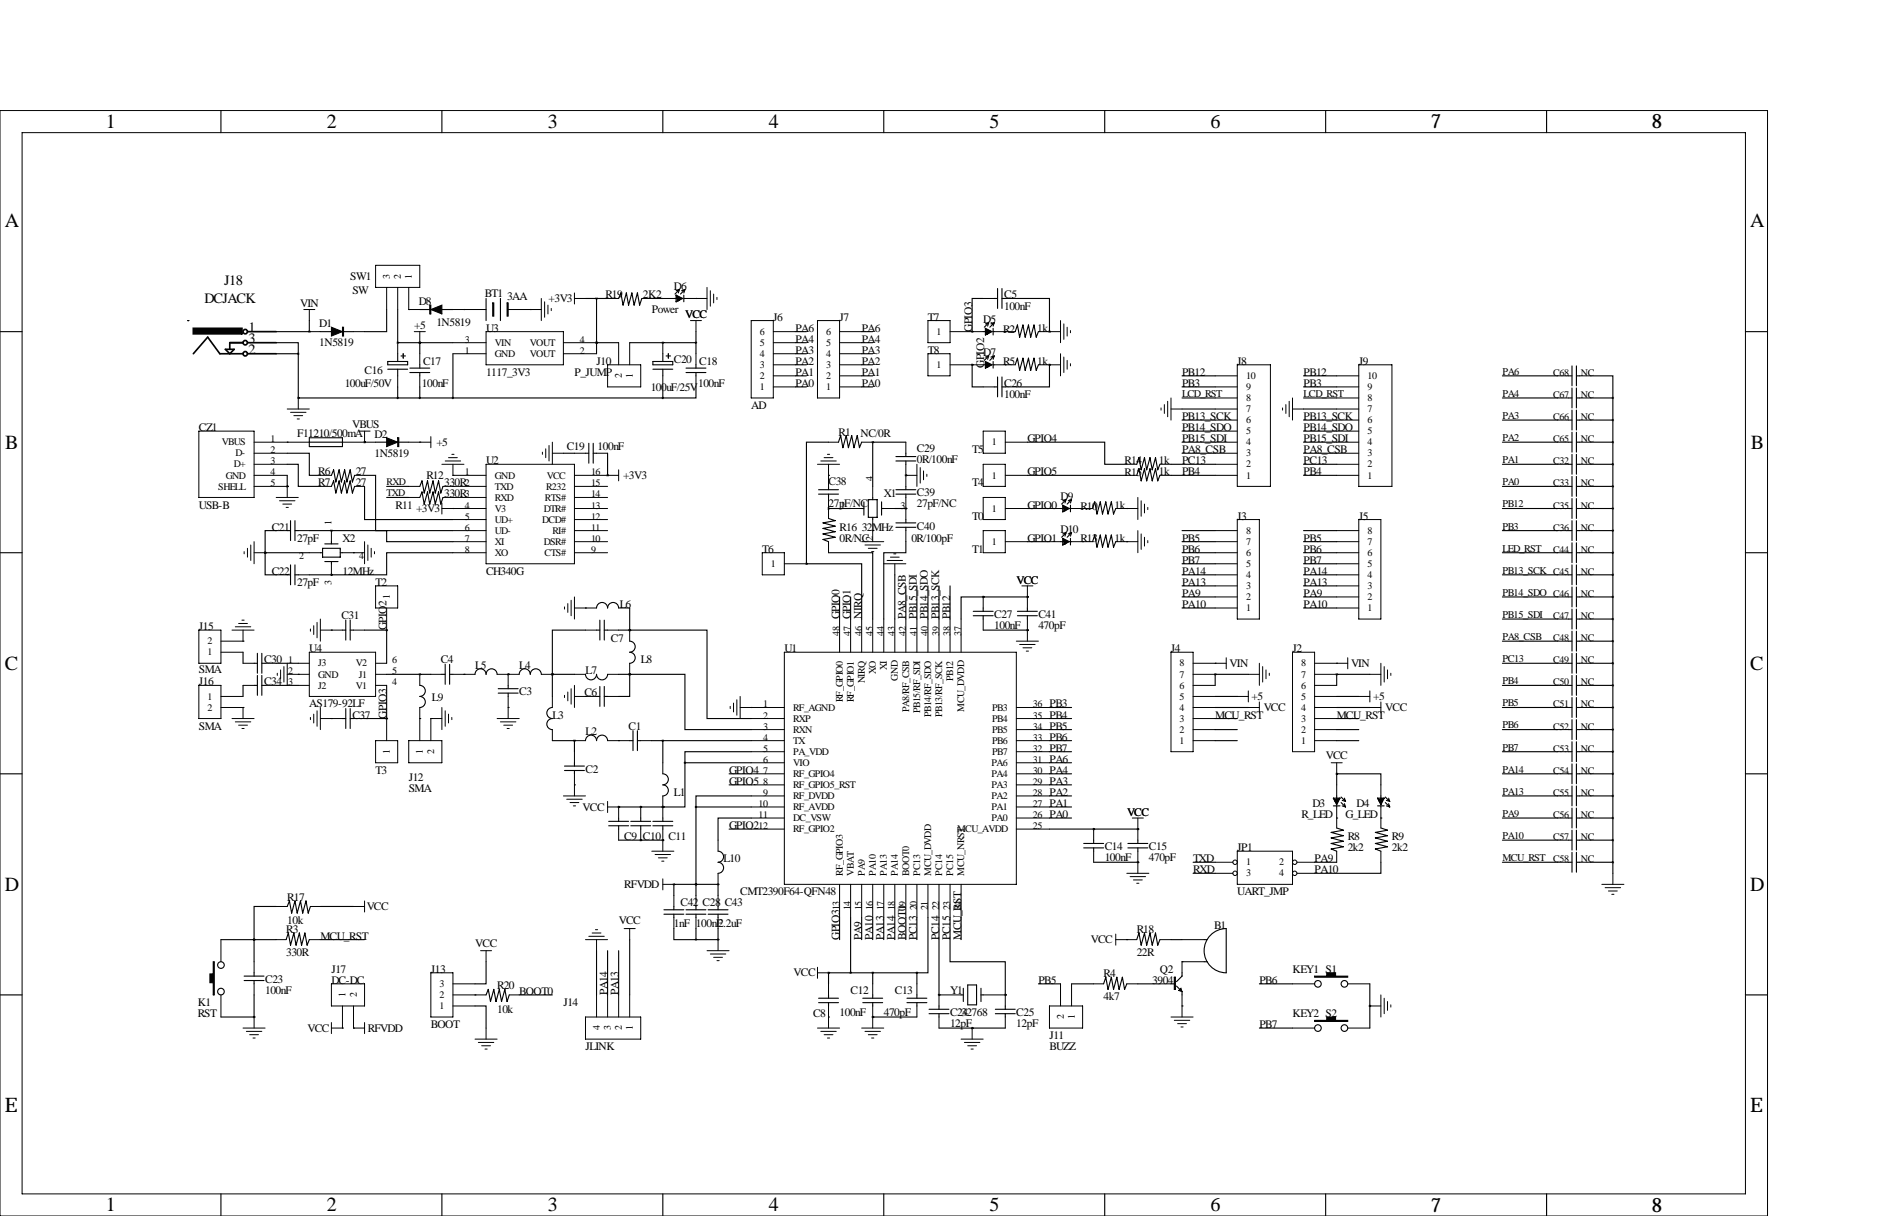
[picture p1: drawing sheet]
<svg xmlns="http://www.w3.org/2000/svg" width="432mm" height="279mm" viewBox="0 0 432 279" stroke-linecap="round" stroke-linejoin="round" font-family="sans-serif">
<defs><g id="words">
<g font-size="4.6">
<text x="24.3" y="29.4">1</text>
<text x="75.1" y="29.4">2</text>
<text x="125.9" y="29.4">3</text>
<text x="176.7" y="29.4">4</text>
<text x="227.5" y="29.4">5</text>
<text x="278.3" y="29.4">6</text>
<text x="329" y="29.5">7</text>
<text x="379.8" y="29.5">8</text>
<text x="1.1" y="52.3">A</text>
<text x="402.4" y="52.3">A</text>
<text x="1.2" y="103.1">B</text>
<text x="402.5" y="103.1">B</text>
<text x="1.1" y="153.9">C</text>
<text x="402.4" y="153.9">C</text>
<text x="1.1" y="204.7">D</text>
<text x="402.4" y="204.7">D</text>
<text x="1.1" y="255.5">E</text>
<text x="402.4" y="255.5">E</text>
<text x="24.3" y="278.3">1</text>
<text x="75.1" y="278.3">2</text>
<text x="125.9" y="278.3">3</text>
<text x="176.7" y="278.3">4</text>
<text x="227.5" y="278.3">5</text>
<text x="278.3" y="278.3">6</text>
<text x="329" y="278.4">7</text>
<text x="379.8" y="278.4">8</text>
</g>
<g font-size="3.3">
<text x="51.6" y="65.6">J18</text>
<text x="47" y="69.7">DCJACK</text>
<text x="57.1" y="76.2">1</text>
<text x="57.1" y="81.3">2</text>
<text x="57.1" y="78.7">3</text>
</g>
<g font-size="2.6">
<text x="80.5" y="64.4">SW1</text>
<text x="69" y="70.6">VIN</text>
<text x="81" y="67.5">SW</text>
<text x="96.3" y="70.1">D8</text>
<text x="111.5" y="68.3">BT1</text>
<text x="116.6" y="68.8">3AA</text>
<text x="126.1" y="69.4">+3V3</text>
<text x="139.2" y="68.6">R19</text>
<text x="147.8" y="68.6">2K2</text>
<text x="149.9" y="71.9">Power</text>
<text x="154.9" y="66.5">D6</text>
<text x="230.9" y="68.6">C5</text>
<text x="230.9" y="71.1">100nF</text>
<text x="73.4" y="75.2">D1</text>
<text x="95.2" y="75.7">+5</text>
<text x="100.3" y="74.9">1N5819</text>
<text x="111.8" y="76.2">U3</text>
<text x="157.5" y="73.2">VCC</text>
<text x="177.8" y="73.7">J6</text>
<text x="182.9" y="76.2">PA6</text>
<text x="193" y="73.7">J7</text>
<text x="198.1" y="76.2">PA6</text>
<text x="213.4" y="73.7">T7</text>
<text x="223.5" y="76.2" transform="rotate(-90 223.5 76.2)">GPIO3</text>
<text x="226.1" y="74.2">D5</text>
<text x="230.6" y="76.5">R2</text>
<text x="238.5" y="76.2">1k</text>
<text x="73.4" y="79.5">1N5819</text>
<text x="97.3" y="83.8">C17</text>
<text x="137.2" y="83.8">J10</text>
<text x="154.9" y="83.3">C20 C18</text>
<text x="182.9" y="78.7">PA4</text>
<text x="182.9" y="81.3">PA3</text>
<text x="182.9" y="83.8">PA2</text>
<text x="198.1" y="83.8">PA2</text>
<text x="198.1" y="81.3">PA3</text>
<text x="198.1" y="78.7">PA4</text>
<text x="213.4" y="81.3">T8</text>
<text x="226.1" y="81.8">D7</text>
<text x="230.6" y="83.8">R5</text>
<text x="238.5" y="83.8">1k</text>
<text x="284.5" y="83.8">J8</text>
<text x="312.4" y="83.8">J9</text>
<text x="79.2" y="88.9">100uF/50V</text>
<text x="83.8" y="85.9">C16</text>
<text x="97" y="88.9">100nF</text>
<text x="111.8" y="86.4">1117_3V3</text>
<text x="132.1" y="86.4">P_JUMP</text>
<text x="149.6" y="89.9">100uF/25V</text>
<text x="160.5" y="88.9">100nF</text>
<text x="182.9" y="86.4">PA1</text>
<text x="182.9" y="88.9">PA0</text>
<text x="198.1" y="88.9">PA0</text>
<text x="198.1" y="86.4">PA1</text>
<text x="226.3" y="84.5" transform="rotate(-90 226.3 84.5)">GPIO2</text>
<text x="230.9" y="88.9">C26</text>
<text x="271.8" y="88.9">PB3</text>
<text x="271.8" y="86.4">PB12</text>
<text x="299.7" y="88.9">PB3</text>
<text x="299.7" y="86.4">PB12</text>
<text x="172.7" y="94">AD</text>
<text x="230.9" y="91.4">100nF</text>
<text x="45.7" y="99.1">CZ1</text>
<text x="68.3" y="100.3">F11210/500mA</text>
<text x="81" y="98.3">VBUS</text>
<text x="86.1" y="100.6">D2</text>
<text x="192.8" y="100.1">R1</text>
<text x="197.9" y="100.3">NC/0R</text>
<text x="236.2" y="101.6">GPIO4</text>
<text x="271.8" y="96.5">PB13_SCK</text>
<text x="271.8" y="99.1">PB14_SDO</text>
<text x="271.8" y="101.6">PB15_SDI</text>
<text x="299.7" y="96.5">PB13_SCK</text>
<text x="299.7" y="99.1">PB14_SDO</text>
<text x="299.7" y="101.6">PB15_SDI</text>
<text x="86.1" y="104.9">1N5819</text>
<text x="100.3" y="102.4">+5</text>
<text x="111.8" y="106.7">U2</text>
<text x="130.3" y="103.4">C19</text>
<text x="137.4" y="103.4">100nF</text>
<text x="210.8" y="103.9">C29</text>
<text x="210.8" y="106.4">0R/100nF</text>
<text x="223.5" y="104.1">T5</text>
<text x="258.6" y="106.7">R14</text>
<text x="266.4" y="106.7">1k</text>
<text x="271.8" y="104.1">PA8_CSB</text>
<text x="271.8" y="106.7">PC13</text>
<text x="299.7" y="104.1">PA8_CSB</text>
<text x="299.7" y="106.7">PC13</text>
<text x="73.2" y="109.2">R6</text>
<text x="73.2" y="111.8">R7</text>
<text x="81.8" y="109.2">27</text>
<text x="81.8" y="111.8">27</text>
<text x="98" y="110">R12</text>
<text x="102.1" y="111.8">330R</text>
<text x="143.3" y="110.1">+3V3</text>
<text x="190.5" y="111.5">C38</text>
<text x="223.5" y="111.8">T4</text>
<text x="236.2" y="109.2">GPIO5</text>
<text x="258.6" y="109.5">R15</text>
<text x="266.4" y="109.2">1k</text>
<text x="271.8" y="109.2">PB4</text>
<text x="299.7" y="109.2">PB4</text>
<text x="45.7" y="116.8">USB-B</text>
<text x="90.9" y="116.8">R11</text>
<text x="95.7" y="117.7">+3V3</text>
<text x="102.1" y="114.3">330R</text>
<text x="190.5" y="116.6">27pF/NC</text>
<text x="203.2" y="114.3">X1</text>
<text x="210.8" y="114">C39</text>
<text x="210.8" y="116.6">27pF/NC</text>
<text x="223.5" y="119.4">T0</text>
<text x="236.2" y="116.8">GPIO0</text>
<text x="243.8" y="114.8">D9</text>
<text x="248.4" y="117.1">R10</text>
<text x="256.3" y="116.8">1k</text>
<text x="284.5" y="119.4">J3</text>
<text x="312.4" y="119.4">J5</text>
<text x="62.5" y="121.9">C21</text>
<text x="68.3" y="124.5">27pF</text>
<text x="78.7" y="124.5">X2</text>
<text x="193" y="121.9">R16</text>
<text x="193" y="124.5">0R/NC</text>
<text x="198.1" y="121.9">32MHz</text>
<text x="209.5" y="124.5">0R/100pF</text>
<text x="210.8" y="121.7">C40</text>
<text x="236.2" y="124.5">GPIO1</text>
<text x="243.8" y="122.4">D10</text>
<text x="248.4" y="124.5">R13</text>
<text x="256.3" y="124.5">1k</text>
<text x="271.8" y="124.5">PB5</text>
<text x="299.7" y="124.5">PB5</text>
<text x="175.3" y="127">T6</text>
<text x="223.5" y="127">T1</text>
<text x="271.8" y="127">PB6</text>
<text x="271.8" y="129.5">PB7</text>
<text x="299.7" y="127">PB6</text>
<text x="299.7" y="129.5">PB7</text>
<text x="62.5" y="132.1">C22</text>
<text x="68.3" y="134.6">27pF</text>
<text x="78.7" y="132.1">12MHz</text>
<text x="86.4" y="134.6">T2</text>
<text x="111.8" y="132.1">CH340G</text>
<text x="233.7" y="134.1">VCC</text>
<text x="271.8" y="137.2">PA9</text>
<text x="271.8" y="132.1">PA14</text>
<text x="271.8" y="134.6">PA13</text>
<text x="299.7" y="137.2">PA9</text>
<text x="299.7" y="132.1">PA14</text>
<text x="299.7" y="134.6">PA13</text>
<text x="78.5" y="142.2">C31</text>
<text x="142.5" y="139.7">L6</text>
<text x="193" y="142.2" transform="rotate(-90 193 142.2)">GPIO0</text>
<text x="195.6" y="142.2" transform="rotate(-90 195.6 142.2)">GPIO1</text>
<text x="198.1" y="142.2" transform="rotate(-90 198.1 142.2)">NIRQ</text>
<text x="208.3" y="142.2" transform="rotate(-90 208.3 142.2)">PA8_CSB</text>
<text x="210.8" y="142.2" transform="rotate(-90 210.8 142.2)">PB15_SDI</text>
<text x="213.4" y="142.2" transform="rotate(-90 213.4 142.2)">PB14_SDO</text>
<text x="215.9" y="142.2" transform="rotate(-90 215.9 142.2)">PB13_SCK</text>
<text x="218.4" y="142.2" transform="rotate(-90 218.4 142.2)">PB12</text>
<text x="228.6" y="142">C27</text>
<text x="238.8" y="142">C41</text>
<text x="271.8" y="139.7">PA10</text>
<text x="299.7" y="139.7">PA10</text>
<text x="45.7" y="144.8">J15</text>
<text x="71.1" y="149.9">U4</text>
<text x="88.9" y="144.8" transform="rotate(-90 88.9 144.8)">GPIO2</text>
<text x="140.5" y="147.6">C7</text>
<text x="180.3" y="149.9">U1</text>
<text x="228.6" y="144.5">100nF</text>
<text x="238.8" y="144.5">470pF</text>
<text x="269.2" y="149.9">J4</text>
<text x="297.2" y="149.9">J2</text>
<text x="45.7" y="154.7">SMA</text>
<text x="60.7" y="152.4">C30</text>
<text x="101.3" y="152.4">C4</text>
<text x="109.2" y="153.7">L5</text>
<text x="119.4" y="153.7">L4</text>
<text x="134.6" y="154.9">L7</text>
<text x="147.3" y="152.4">L8</text>
<text x="282.7" y="153.2">VIN</text>
<text x="310.6" y="153.2">VIN</text>
<text x="45.7" y="157.5">J16</text>
<text x="60.7" y="157.5">C34</text>
<text x="99.3" y="161">L9</text>
<text x="119.4" y="159.8">C3</text>
<text x="134.4" y="160">C6</text>
<text x="287.8" y="160.9">+5</text>
<text x="315.7" y="160.9">+5</text>
<text x="45.7" y="167.6">SMA</text>
<text x="71.1" y="162.6">AS179-92LF</text>
<text x="81" y="165.1">C37</text>
<text x="88.9" y="165.1" transform="rotate(-90 88.9 165.1)">GPIO3</text>
<text x="127" y="165.1">L3</text>
<text x="144.5" y="167.6">C1</text>
<text x="241.3" y="165.1">PB4</text>
<text x="241.3" y="167.6">PB5</text>
<text x="241.3" y="162.6">PB3</text>
<text x="279.4" y="165.1">MCU_RST</text>
<text x="290.6" y="163.4">VCC</text>
<text x="307.3" y="165.1">MCU_RST</text>
<text x="318.5" y="163.4">VCC</text>
<text x="134.6" y="168.9">L2</text>
<text x="241.3" y="170.2">PB6</text>
<text x="241.3" y="172.7">PB7</text>
<text x="86.4" y="177.8">T3</text>
<text x="94" y="179.5">J12</text>
<text x="134.6" y="177.5">C2</text>
<text x="167.6" y="177.8">GPIO4</text>
<text x="241.3" y="177.8">PA4</text>
<text x="241.3" y="175.3">PA6</text>
<text x="304.9" y="174.5">VCC</text>
<text x="94" y="182">SMA</text>
<text x="154.9" y="182.9">L1</text>
<text x="167.6" y="180.3">GPIO5</text>
<text x="241.3" y="180.3">PA3</text>
<text x="241.3" y="182.9">PA2</text>
<text x="241.3" y="185.4">PA1</text>
<text x="301.8" y="185.4">D3</text>
<text x="311.9" y="185.4">D4</text>
<text x="134" y="186.3">VCC</text>
<text x="167.6" y="190.5">GPIO2</text>
<text x="241.3" y="188">PA0</text>
<text x="259.1" y="187.5">VCC</text>
<text x="299.2" y="188">R_LED</text>
<text x="309.4" y="188">G_LED</text>
<text x="143.5" y="193">C9 C10 C11</text>
<text x="254" y="195.3">C14</text>
<text x="254" y="197.9">100nF</text>
<text x="264.2" y="195.3">C15</text>
<text x="264.2" y="197.9">470pF</text>
<text x="284.5" y="195.6">JP1</text>
<text x="309.9" y="193">R8</text>
<text x="309.9" y="195.6">2k2</text>
<text x="320" y="193">R9</text>
<text x="320" y="195.6">2k2</text>
<text x="166.4" y="198.1">L10</text>
<text x="274.3" y="198.1">TXD</text>
<text x="274.3" y="200.7">RXD</text>
<text x="302.3" y="198.1">PA9</text>
<text x="302.3" y="200.7">PA10</text>
<text x="66" y="207">R17</text>
<text x="84.3" y="209.1">VCC</text>
<text x="143.5" y="204">RFVDD</text>
<text x="156.5" y="208.3">C42 C28 C43</text>
<text x="170.2" y="205.7">CMT2390F64-QFN48</text>
<text x="284.5" y="205.7">UART_JMP</text>
<text x="65.8" y="214.4">R3</text>
<text x="66" y="212.3">10k</text>
<text x="73.7" y="215.9">MCU_RST</text>
<text x="142.3" y="212.3">VCC</text>
<text x="154.9" y="213.1">1nF</text>
<text x="160" y="213.1">100nF</text>
<text x="165.1" y="213.1">2.2uF</text>
<text x="193" y="215.9" transform="rotate(-90 193 215.9)">GPIO3</text>
<text x="198.1" y="215.9" transform="rotate(-90 198.1 215.9)">PA9</text>
<text x="200.7" y="215.9" transform="rotate(-90 200.7 215.9)">PA10</text>
<text x="203.2" y="215.9" transform="rotate(-90 203.2 215.9)">PA13</text>
<text x="205.7" y="215.9" transform="rotate(-90 205.7 215.9)">PA14</text>
<text x="208.3" y="215.9" transform="rotate(-90 208.3 215.9)">BOOT0</text>
<text x="210.8" y="215.9" transform="rotate(-90 210.8 215.9)">PC13</text>
<text x="215.9" y="215.9" transform="rotate(-90 215.9 215.9)">PC14</text>
<text x="218.4" y="215.9" transform="rotate(-90 218.4 215.9)">PC15</text>
<text x="221" y="215.9" transform="rotate(-90 221 215.9)">MCU_RST</text>
<text x="261.4" y="214.4">R18</text>
<text x="279.1" y="213.4">B1</text>
<text x="65.8" y="219.7">330R</text>
<text x="109.3" y="217.7">VCC</text>
<text x="250.8" y="216.7">VCC</text>
<text x="261.4" y="219.7">22R</text>
<text x="61" y="225.8">C23</text>
<text x="76.2" y="223.5">J17</text>
<text x="76.2" y="226.1">DC-DC</text>
<text x="99.1" y="223.5">J13</text>
<text x="114.3" y="227.3">R20</text>
<text x="182.5" y="224.4">VCC</text>
<text x="238.8" y="226.1">PB5</text>
<text x="253.7" y="224.5">R4</text>
<text x="264.9" y="226.1">3904</text>
<text x="266.7" y="223.5">Q2</text>
<text x="289.6" y="226.1">PB6</text>
<text x="297.2" y="223.5">KEY1 S1</text>
<text x="45.5" y="231.1">K1</text>
<text x="45.5" y="233.7">RST</text>
<text x="61" y="228.3">100nF</text>
<text x="114.3" y="232.7">10k</text>
<text x="119.4" y="228.6">BOOT0</text>
<text x="129.5" y="231.1">J14</text>
<text x="139.7" y="228.6" transform="rotate(-90 139.7 228.6)">PA14</text>
<text x="142.2" y="228.6" transform="rotate(-90 142.2 228.6)">PA13</text>
<text x="186.9" y="233.7">C8</text>
<text x="193" y="233.4">100nF</text>
<text x="195.6" y="228.3">C12</text>
<text x="203.2" y="233.4">470pF</text>
<text x="205.7" y="228.3">C13</text>
<text x="218.4" y="228.3">Y1</text>
<text x="218.4" y="233.4">C24</text>
<text x="221" y="233.4">32768</text>
<text x="233.7" y="233.4">C25</text>
<text x="253.7" y="229.9">4k7</text>
<text x="297.2" y="233.7">KEY2 S2</text>
<text x="70.7" y="237.1">VCC</text>
<text x="84.6" y="237.1">RFVDD</text>
<text x="99.1" y="236.2">BOOT</text>
<text x="218.4" y="236">12pF</text>
<text x="233.7" y="236">12pF</text>
<text x="241.3" y="238.8">J11</text>
<text x="289.6" y="236.2">PB7</text>
<text x="134.6" y="241.3">JLINK</text>
<text x="241.3" y="241.3">BUZZ</text>
</g>
<g font-size="2.4">
<text x="345.4" y="86.1">PA6</text>
<text x="271.8" y="91.2">LCD_RST</text>
<text x="299.7" y="91.2">LCD_RST</text>
<text x="345.4" y="91.2">PA4</text>
<text x="345.4" y="96.3">PA3</text>
<text x="345.4" y="101.3">PA2</text>
<text x="345.4" y="106.4">PA1</text>
<text x="345.4" y="111.5">PA0</text>
<text x="345.4" y="116.6">PB12</text>
<text x="345.4" y="121.7">PB3</text>
<text x="345.4" y="126.7">LED_RST</text>
<text x="345.4" y="131.8">PB13_SCK C45</text>
<text x="345.4" y="136.9">PB14_SDO C46</text>
<text x="345.4" y="142">PB15_SDI</text>
<text x="345.4" y="147.1">PA8_CSB</text>
<text x="345.4" y="152.1">PC13</text>
<text x="345.4" y="157.2">PB4</text>
<text x="345.4" y="162.3">PB5</text>
<text x="345.4" y="167.4">PB6</text>
<text x="345.4" y="172.5">PB7</text>
<text x="345.4" y="177.5">PA14</text>
<text x="345.4" y="182.6">PA13</text>
<text x="345.4" y="187.7">PA9</text>
<text x="345.4" y="192.8">PA10</text>
<text x="345.4" y="197.9">MCU_RST</text>
</g>
<g font-size="2.3">
<text x="89.6" y="64" transform="rotate(-90 89.6 64)">3</text>
<text x="92.2" y="64" transform="rotate(-90 92.2 64)">2</text>
<text x="94.7" y="64" transform="rotate(-90 94.7 64)">1</text>
<text x="174.7" y="76.9">6</text>
<text x="190" y="76.9">6</text>
<text x="215.4" y="76.9">1</text>
<text x="106.9" y="81.3">1</text>
<text x="106.9" y="78.7">3</text>
<text x="113.8" y="82">GND</text>
<text x="113.8" y="79.5">VIN</text>
<text x="121.8" y="82">VOUT</text>
<text x="121.8" y="79.5">VOUT</text>
<text x="133.3" y="81.3">2</text>
<text x="133.3" y="78.7">4</text>
<text x="174.7" y="82">4</text>
<text x="174.7" y="79.5">5</text>
<text x="190" y="82">4</text>
<text x="190" y="79.5">5</text>
<text x="143" y="86.9" transform="rotate(-90 143 86.9)">2</text>
<text x="145.5" y="86.9" transform="rotate(-90 145.5 86.9)">1</text>
<text x="174.7" y="89.6">1</text>
<text x="174.7" y="87.1">2</text>
<text x="174.7" y="84.6">3</text>
<text x="190" y="89.6">1</text>
<text x="190" y="87.1">2</text>
<text x="190" y="84.6">3</text>
<text x="215.4" y="84.6">1</text>
<text x="286.5" y="89.6">9</text>
<text x="286.5" y="87.1">10</text>
<text x="314.5" y="89.6">9</text>
<text x="314.5" y="87.1">10</text>
<text x="357.1" y="86.4">C68</text>
<text x="363.5" y="86.4">NC</text>
<text x="286.5" y="94.7">7</text>
<text x="286.5" y="92.2">8</text>
<text x="314.5" y="94.7">7</text>
<text x="314.5" y="92.2">8</text>
<text x="357.1" y="91.4">C67</text>
<text x="363.5" y="91.4">NC</text>
<text x="62.2" y="101.6">1</text>
<text x="286.5" y="99.8">5</text>
<text x="286.5" y="97.3">6</text>
<text x="314.5" y="99.8">5</text>
<text x="314.5" y="97.3">6</text>
<text x="357.1" y="101.6">C65</text>
<text x="357.1" y="96.5">C66</text>
<text x="363.5" y="101.6">NC</text>
<text x="363.5" y="96.5">NC</text>
<text x="51" y="102.3">VBUS</text>
<text x="53.8" y="107.4">D+</text>
<text x="54.1" y="104.9">D-</text>
<text x="62.2" y="104.1">2</text>
<text x="62.2" y="106.7">3</text>
<text x="228.1" y="102.3">1</text>
<text x="286.5" y="107.4">2</text>
<text x="286.5" y="104.9">3</text>
<text x="286.5" y="102.3">4</text>
<text x="314.5" y="107.4">2</text>
<text x="314.5" y="104.9">3</text>
<text x="314.5" y="102.3">4</text>
<text x="357.1" y="106.7">C32</text>
<text x="363.5" y="106.7">NC</text>
<text x="50.2" y="112.5">SHELL</text>
<text x="51.9" y="110">GND</text>
<text x="62.2" y="109.2">4</text>
<text x="62.2" y="111.8">5</text>
<text x="88.9" y="111.5">RXD</text>
<text x="106.9" y="109.2">1</text>
<text x="106.9" y="111.8">2</text>
<text x="113.8" y="110">GND</text>
<text x="113.8" y="112.5">TXD</text>
<text x="125.6" y="112.5">R232</text>
<text x="125.7" y="110">VCC</text>
<text x="135.9" y="111.8">15</text>
<text x="135.9" y="109.2">16</text>
<text x="200.7" y="110.5" transform="rotate(-90 200.7 110.5)">4</text>
<text x="228.1" y="110">1</text>
<text x="286.5" y="110">1</text>
<text x="314.5" y="110">1</text>
<text x="357.1" y="111.8">C33</text>
<text x="363.5" y="111.8">NC</text>
<text x="88.9" y="114">TXD</text>
<text x="106.9" y="114.3">3</text>
<text x="106.9" y="116.8">4</text>
<text x="106.9" y="119.4">5</text>
<text x="113.8" y="115">RXD</text>
<text x="113.8" y="117.6">V3</text>
<text x="125" y="117.6">DTR#</text>
<text x="125.3" y="115">RTS#</text>
<text x="135.9" y="119.4">12</text>
<text x="135.9" y="116.8">13</text>
<text x="135.9" y="114.3">14</text>
<text x="193.3" y="116.8">1</text>
<text x="207" y="116.8">3</text>
<text x="228.1" y="117.6">1</text>
<text x="357.1" y="116.8">C35</text>
<text x="363.5" y="116.8">NC</text>
<text x="76.2" y="120.7" transform="rotate(-90 76.2 120.7)">1</text>
<text x="106.9" y="121.9">6</text>
<text x="106.9" y="124.5">7</text>
<text x="113.8" y="120.1">UD+</text>
<text x="113.8" y="122.7">UD-</text>
<text x="113.8" y="125.2">XI</text>
<text x="124.6" y="120.1">DCD#</text>
<text x="125" y="125.2">DSR#</text>
<text x="127" y="122.7">RI#</text>
<text x="135.9" y="124.5">10</text>
<text x="135.9" y="121.9">11</text>
<text x="200.7" y="124.2" transform="rotate(-90 200.7 124.2)">2</text>
<text x="228.1" y="125.2">1</text>
<text x="286.5" y="125.2">7</text>
<text x="286.5" y="122.7">8</text>
<text x="314.5" y="125.2">7</text>
<text x="314.5" y="122.7">8</text>
<text x="357.1" y="121.9">C36</text>
<text x="363.5" y="121.9">NC</text>
<text x="68.8" y="128.5">2</text>
<text x="82.5" y="128.5">4</text>
<text x="106.9" y="127">8</text>
<text x="113.8" y="127.7">XO</text>
<text x="125.2" y="127.7">CTS#</text>
<text x="135.9" y="127">9</text>
<text x="177.3" y="130.3">1</text>
<text x="286.5" y="130.3">5</text>
<text x="286.5" y="127.7">6</text>
<text x="314.5" y="130.3">5</text>
<text x="314.5" y="127.7">6</text>
<text x="357.1" y="127">C44</text>
<text x="363.5" y="127">NC</text>
<text x="76.2" y="134.4" transform="rotate(-90 76.2 134.4)">3</text>
<text x="89.6" y="137.7" transform="rotate(-90 89.6 137.7)">1</text>
<text x="286.5" y="137.9">2</text>
<text x="286.5" y="135.4">3</text>
<text x="286.5" y="132.8">4</text>
<text x="314.5" y="137.9">2</text>
<text x="314.5" y="135.4">3</text>
<text x="314.5" y="132.8">4</text>
<text x="363.5" y="132.1">NC</text>
<text x="363.5" y="137.2">NC</text>
<text x="286.5" y="140.4">1</text>
<text x="314.5" y="140.4">1</text>
<text x="357.1" y="142.2">C47</text>
<text x="363.5" y="142.2">NC</text>
<text x="47.7" y="148.1">2</text>
<text x="193" y="146" transform="rotate(-90 193 146)">48</text>
<text x="195.6" y="146" transform="rotate(-90 195.6 146)">47</text>
<text x="198.1" y="146" transform="rotate(-90 198.1 146)">46</text>
<text x="200.7" y="146" transform="rotate(-90 200.7 146)">45</text>
<text x="203.2" y="146" transform="rotate(-90 203.2 146)">44</text>
<text x="205.7" y="146" transform="rotate(-90 205.7 146)">43</text>
<text x="208.3" y="146" transform="rotate(-90 208.3 146)">42</text>
<text x="210.8" y="146" transform="rotate(-90 210.8 146)">41</text>
<text x="213.4" y="146" transform="rotate(-90 213.4 146)">40</text>
<text x="215.9" y="146" transform="rotate(-90 215.9 146)">39</text>
<text x="218.4" y="146" transform="rotate(-90 218.4 146)">38</text>
<text x="221" y="146" transform="rotate(-90 221 146)">37</text>
<text x="357.1" y="147.3">C48</text>
<text x="363.5" y="147.3">NC</text>
<text x="47.7" y="150.6">1</text>
<text x="66.3" y="152.4">1</text>
<text x="66.3" y="154.9">2</text>
<text x="73.2" y="153.1">J3</text>
<text x="73.2" y="155.7">GND</text>
<text x="81.8" y="153.1">V2</text>
<text x="82.5" y="155.7">J1</text>
<text x="90.2" y="154.9">5</text>
<text x="90.2" y="152.4">6</text>
<text x="201.4" y="154.9" transform="rotate(-90 201.4 154.9)">XO</text>
<text x="203.9" y="154" transform="rotate(-90 203.9 154)">XI</text>
<text x="271.2" y="155.7">7</text>
<text x="271.2" y="153.1">8</text>
<text x="299.2" y="155.7">7</text>
<text x="299.2" y="153.1">8</text>
<text x="357.1" y="152.4">C49</text>
<text x="363.5" y="152.4">NC</text>
<text x="47.7" y="160.8">1</text>
<text x="66.3" y="157.5">3</text>
<text x="73.2" y="158.2">J2</text>
<text x="81.8" y="158.2">V1</text>
<text x="90.2" y="157.5">4</text>
<text x="193.8" y="161.4" transform="rotate(-90 193.8 161.4)">RF_GPIO0</text>
<text x="196.3" y="161.4" transform="rotate(-90 196.3 161.4)">RF_GPIO1</text>
<text x="198.9" y="157" transform="rotate(-90 198.9 157)">NIRQ</text>
<text x="206.5" y="156.4" transform="rotate(-90 206.5 156.4)">GND</text>
<text x="219.2" y="156.5" transform="rotate(-90 219.2 156.5)">PB12</text>
<text x="271.2" y="160.8">5</text>
<text x="271.2" y="158.2">6</text>
<text x="299.2" y="160.8">5</text>
<text x="299.2" y="158.2">6</text>
<text x="357.1" y="157.5">C50</text>
<text x="363.5" y="157.5">NC</text>
<text x="47.7" y="163.3">2</text>
<text x="175.5" y="162.6">1</text>
<text x="175.5" y="165.1">2</text>
<text x="175.5" y="167.6">3</text>
<text x="182.4" y="163.3">RF_AGND</text>
<text x="182.4" y="165.8">RXP</text>
<text x="209" y="163.6" transform="rotate(-90 209 163.6)">PA8/RF_CSB</text>
<text x="211.6" y="163.9" transform="rotate(-90 211.6 163.9)">PB15/RF_SDI</text>
<text x="214.1" y="164.8" transform="rotate(-90 214.1 164.8)">PB14/RF_SDO</text>
<text x="216.6" y="164.8" transform="rotate(-90 216.6 164.8)">PB13/RF_SCK</text>
<text x="221.7" y="163.5" transform="rotate(-90 221.7 163.5)">MCU_DVDD</text>
<text x="228.1" y="165.8">PB4</text>
<text x="228.1" y="163.3">PB3</text>
<text x="237.5" y="167.6">34</text>
<text x="237.5" y="165.1">35</text>
<text x="237.5" y="162.6">36</text>
<text x="271.2" y="165.8">3</text>
<text x="271.2" y="163.3">4</text>
<text x="299.2" y="165.8">3</text>
<text x="299.2" y="163.3">4</text>
<text x="357.1" y="162.6">C51</text>
<text x="357.1" y="167.6">C52</text>
<text x="363.5" y="162.6">NC</text>
<text x="363.5" y="167.6">NC</text>
<text x="89.6" y="173.3" transform="rotate(-90 89.6 173.3)">1</text>
<text x="97.3" y="173.3" transform="rotate(-90 97.3 173.3)">1</text>
<text x="99.8" y="173.3" transform="rotate(-90 99.8 173.3)">2</text>
<text x="175.5" y="170.2">4</text>
<text x="175.5" y="172.7">5</text>
<text x="182.4" y="168.4">RXN</text>
<text x="182.4" y="170.9">TX</text>
<text x="182.4" y="173.5">PA_VDD</text>
<text x="228.1" y="173.5">PB7</text>
<text x="228.1" y="170.9">PB6</text>
<text x="228.1" y="168.4">PB5</text>
<text x="237.5" y="172.7">32</text>
<text x="237.5" y="170.2">33</text>
<text x="271.2" y="170.9">1</text>
<text x="271.2" y="168.4">2</text>
<text x="299.2" y="170.9">1</text>
<text x="299.2" y="168.4">2</text>
<text x="357.1" y="172.7">C53</text>
<text x="363.5" y="172.7">NC</text>
<text x="175.5" y="177.8">7</text>
<text x="175.5" y="175.3">6</text>
<text x="182.4" y="178.5">RF_GPIO4</text>
<text x="182.4" y="176">VIO</text>
<text x="228" y="178.5">PA4</text>
<text x="228" y="176">PA6</text>
<text x="237.5" y="177.8">30</text>
<text x="237.5" y="175.3">31</text>
<text x="357.1" y="177.8">C54</text>
<text x="363.5" y="177.8">NC</text>
<text x="174.4" y="185.4">10</text>
<text x="175.5" y="180.3">8</text>
<text x="175.5" y="182.9">9</text>
<text x="182.4" y="181.1">RF_GPIO5_RST</text>
<text x="182.4" y="183.6">RF_DVDD</text>
<text x="228" y="183.6">PA2</text>
<text x="228" y="181.1">PA3</text>
<text x="237.5" y="185.4">27</text>
<text x="237.5" y="182.9">28</text>
<text x="237.5" y="180.3">29</text>
<text x="357.1" y="182.9">C55</text>
<text x="363.5" y="182.9">NC</text>
<text x="174.4" y="188">11</text>
<text x="174.4" y="190.5">12</text>
<text x="182.4" y="186.2">RF_AVDD</text>
<text x="182.4" y="188.7">DC_VSW</text>
<text x="182.4" y="191.2">RF_GPIO2</text>
<text x="220.1" y="191.2">MCU_AVDD</text>
<text x="228" y="188.7">PA0</text>
<text x="228" y="186.2">PA1</text>
<text x="237.5" y="190.5">25</text>
<text x="237.5" y="188">26</text>
<text x="357.1" y="188">C56</text>
<text x="363.5" y="188">NC</text>
<text x="357.1" y="193">C57</text>
<text x="363.5" y="193">NC</text>
<text x="193.8" y="201.2" transform="rotate(-90 193.8 201.2)">RF_GPIO3</text>
<text x="196.3" y="201.2" transform="rotate(-90 196.3 201.2)">VBAT</text>
<text x="198.9" y="201.2" transform="rotate(-90 198.9 201.2)">PA9</text>
<text x="201.4" y="201.2" transform="rotate(-90 201.4 201.2)">PA10</text>
<text x="203.9" y="201.2" transform="rotate(-90 203.9 201.2)">PA13</text>
<text x="206.5" y="201.2" transform="rotate(-90 206.5 201.2)">PA14</text>
<text x="209" y="201.2" transform="rotate(-90 209 201.2)">BOOT0</text>
<text x="211.6" y="201.2" transform="rotate(-90 211.6 201.2)">PC13</text>
<text x="214.1" y="201.2" transform="rotate(-90 214.1 201.2)">MCU_DVDD</text>
<text x="216.6" y="201.2" transform="rotate(-90 216.6 201.2)">PC14</text>
<text x="219.2" y="201.2" transform="rotate(-90 219.2 201.2)">PC15</text>
<text x="221.7" y="201.2" transform="rotate(-90 221.7 201.2)">MCU_NRST</text>
<text x="286.5" y="198.9">1</text>
<text x="286.5" y="201.4">3</text>
<text x="294.1" y="198.9">2</text>
<text x="294.1" y="201.4">4</text>
<text x="357.1" y="198.1">C58</text>
<text x="363.5" y="198.1">NC</text>
<text x="193" y="209.1" transform="rotate(-90 193 209.1)">13</text>
<text x="195.6" y="209.1" transform="rotate(-90 195.6 209.1)">14</text>
<text x="198.1" y="209.1" transform="rotate(-90 198.1 209.1)">15</text>
<text x="200.7" y="209.1" transform="rotate(-90 200.7 209.1)">16</text>
<text x="203.2" y="209.1" transform="rotate(-90 203.2 209.1)">17</text>
<text x="205.7" y="209.1" transform="rotate(-90 205.7 209.1)">18</text>
<text x="208.3" y="209.1" transform="rotate(-90 208.3 209.1)">19</text>
<text x="210.8" y="209.1" transform="rotate(-90 210.8 209.1)">20</text>
<text x="213.4" y="209.1" transform="rotate(-90 213.4 209.1)">21</text>
<text x="215.9" y="209.1" transform="rotate(-90 215.9 209.1)">22</text>
<text x="218.4" y="209.1" transform="rotate(-90 218.4 209.1)">23</text>
<text x="221" y="209.1" transform="rotate(-90 221 209.1)">24</text>
<text x="101.1" y="226.8">3</text>
<text x="79.5" y="229.1" transform="rotate(-90 79.5 229.1)">1</text>
<text x="82" y="229.1" transform="rotate(-90 82 229.1)">2</text>
<text x="101.1" y="231.9">1</text>
<text x="101.1" y="229.3">2</text>
<text x="137.9" y="236.8" transform="rotate(-90 137.9 236.8)">4</text>
<text x="140.4" y="236.8" transform="rotate(-90 140.4 236.8)">3</text>
<text x="143" y="236.8" transform="rotate(-90 143 236.8)">2</text>
<text x="145.5" y="236.8" transform="rotate(-90 145.5 236.8)">1</text>
<text x="244.6" y="234.2" transform="rotate(-90 244.6 234.2)">2</text>
<text x="247.1" y="234.2" transform="rotate(-90 247.1 234.2)">1</text>
</g>
</g></defs>
<g fill="none" stroke="#000" stroke-width=".23">
<path d="M0 25.4h406.4v254h-406.4zM5.1 30.5h396.2v243.8h-396.2zM69.8 71.1h2.6M71.1 76.2h2.6M71.1 71.1v2.6M81.3 76.2h2.5M86.4 61h10.1v5h-10.1zM88.9 66v5.1M91.4 66v5.1M91.4 78.7v2.6M94 66v5.1h2.5M95.2 76.2h2.6"/>
<path d="M96.5 76.2v2.5M104.1 78.7h7.7M104.1 71.1h7.7M111.8 76.2h17.7v7.6h-17.7zM116.8 71.1h7.7M124.5 68.6v5.1M125.2 69.3v3.6M126 70.1v2M126.7 70.9v.5M129.5 78.7h7.7M132.1 67.3v2.5M132.1 68.6h2.5"/>
<path d="M139.7 68.6h2.5M142.2 78.7v5.1M144.8 78.7v5.1M147.6 68.6h2.3M152.4 78.7v2.6M152.4 68.6h2.5M157.5 68.6h5.1M158.7 73.7h2.6M160 73.7v2.5M162.6 66v5.1M163.3 66.8v3.6M164.1 67.6v2"/>
<path d="M164.8 68.3v.5M172.7 73.7h5.1v17.7h-5.1zM177.8 76.2h5.1M177.8 78.7h5.1M188 73.7h5v17.7h-5zM193 76.2h5.1M193 78.7h5.1M213.4 73.7h5v5h-5zM218.4 76.2h7.7M226.1 68.6h2.5M228.6 76.2h4.8M231.1 68.6h2.6"/>
<path d="M238.8 76.2h5M243.8 73.7v5M244.6 74.4v3.6M245.4 75.2v2M246.1 75.9v.6M45.7 99.1h12.7v15.2h-12.7zM66 94h5.1M66.8 94.7h3.6M67.6 95.5h2M68.3 96.3h.5M68.6 91.4v2.6M82.5 99.1h2.6"/>
<path d="M83.8 99.1v2.5M91.4 86.4v2.5M96.5 81.3v2.5M96.5 86.4v2.5M104.1 81.3h7.7M129.5 81.3h7.7M139.7 83.8h7.6v5.1h-7.6zM152.4 86.4v2.5M160 81.3v2.5M160 86.4v2.5M177.8 83.8h5.1M177.8 88.9h5.1"/>
<path d="M177.8 86.4h5.1M177.8 81.3h5.1M193 83.8h5.1M193 88.9h5.1M193 86.4h5.1M193 81.3h5.1M213.4 81.3h5v5.1h-5zM218.4 83.8h7.7M226.1 99.1h5v5h-5zM226.1 88.9h2.5M228.6 83.8h4.8M231.1 88.9h2.6"/>
<path d="M238.8 83.8h5M243.8 81.3v5.1M244.6 82v3.6M245.4 82.8v2M246.1 83.6v.5M267 93.7v.5M267.7 93v2M268.5 92.2v3.6M269.2 94h2.6M269.2 91.4v5.1M279.4 99.1h5.1M279.4 96.5h5.1"/>
<path d="M279.4 94h5.1M279.4 91.4h5.1M279.4 88.9h5.1M279.4 86.4h5.1M284.5 83.8h7.6v28h-7.6zM294.9 93.7v.5M295.7 93v2M296.4 92.2v3.6M297.2 94h2.5M297.2 91.4v5.1M307.3 99.1h5.1M307.3 96.5h5.1"/>
<path d="M307.3 94h5.1M307.3 91.4h5.1M307.3 88.9h5.1M307.3 86.4h5.1M312.4 83.8h7.6v28h-7.6zM358.1 96.5h2.6M358.1 91.4h2.6M358.1 86.4h2.6M363.2 96.5h2.6M363.2 91.4h2.6M363.2 86.4h2.6M58.4 106.7h7.6"/>
<path d="M58.4 109.2h7.6M58.4 111.8h7.6v2.5M58.4 101.6h12.7M58.4 104.1h7.6M63.5 114.3h5.1M64.3 115.1h3.5M65 115.8h2.1M65.8 116.6h.5M73.7 109.2h2.5M73.7 111.8h2.5M78.7 101.6h7.7M81.5 109.2h2.3"/>
<path d="M81.5 111.8h2.3M94 111.8h2.5M94 114.3h2.5M94 101.6h5.1M99.1 100.3v2.6M101.6 116.8h10.2M101.6 106.7h5.1M101.6 115.6v2.5M101.9 111.8h9.9M101.9 114.3h9.9M102.4 105.9h3.5M103.1 105.2h2.1"/>
<path d="M103.9 104.4h.5M104.1 106.7v2.5h7.7M104.1 119.4h7.7M111.8 106.7h20.3v22.8h-20.3zM124.7 103.9v.5M125.5 103.1v2.1M126.2 102.4v3.5M127 101.6v5.1M127 104.1h2.5M132.1 116.8h7.6M132.1 109.2h10.1M132.1 111.8h7.6"/>
<path d="M132.1 114.3h7.6M132.1 119.4h7.6M132.1 104.1h2.5M137.2 104.1h2.5M142.2 107.9v2.6M188 106.7h5M188.7 105.9h3.6M189.5 105.2h2M190.2 104.4h.6M190.5 106.7v5.1M190.5 114.3v4.8M190.5 101.6h2.3"/>
<path d="M195.6 116.8h2.5M198.1 101.6h2.6M200.7 111.8v2.5M200.7 119.4v5.1M203.2 116.8h2.5M208.3 101.6v2.5M208.3 106.7v5.1M208.3 114.3v5.1M208.3 109.2h2.5M210.8 106.7v5.1M211.6 107.4v3.6M212.3 108.2v2"/>
<path d="M213.1 109v.5M226.1 106.7h5v5.1h-5zM226.1 114.3h5v5.1h-5zM231.1 116.8h5.1M231.1 109.2h5.1M231.1 101.6h5.1M241.3 116.8h2.5M246.4 116.8h4.8M256.5 116.8h5.1M259.1 106.7h2.3M259.1 109.2h2.3M261.6 114.3v5.1"/>
<path d="M262.4 115.1v3.5M263.1 115.8v2.1M263.9 116.6v.5M266.7 106.7h2.5M266.7 109.2h2.5M279.4 106.7h5.1M279.4 109.2h5.1M279.4 101.6h5.1M279.4 104.1h5.1M284.5 119.4h5.1v22.8h-5.1zM307.3 106.7h5.1M307.3 109.2h5.1"/>
<path d="M307.3 101.6h5.1M307.3 104.1h5.1M312.4 119.4h5.1v22.8h-5.1zM358.1 116.8h2.6M358.1 106.7h2.6M358.1 111.8h2.6M358.1 101.6h2.6M363.2 116.8h2.6M363.2 106.7h2.6M363.2 111.8h2.6M363.2 101.6h2.6M56.1 126.7v.6"/>
<path d="M56.9 126v2M57.7 125.2v3.6M58.4 127h2.6M58.4 124.5v5M63.5 121.9h2.5M63.5 132.1h2.5M68.6 121.9h2.5M68.6 132.1h2.5M71.1 127h2.6M76.2 121.9v2.6M76.2 129.5v2.6M78.7 127h5.1"/>
<path d="M83.8 124.5v5M84.6 125.2v3.6M85.3 126v2M86.1 126.7v.6M86.4 134.6h5v5.1h-5zM88.9 139.7v5.1M104.1 121.9h7.7M104.1 124.5h7.7M104.1 127h7.7M129.8 139.4v.6M130.6 138.7v2M131.3 137.9v3.6"/>
<path d="M132.1 137.2v5M132.1 139.7h5.1M132.1 121.9h7.6M132.1 124.5h7.6M132.1 127h7.6M142.2 139.7h2.6M175.3 127h5v5.1h-5zM180.3 129.5h5.1M190.5 124.5v2.5M198.1 124.5h5.1M198.9 125.2h3.5M199.6 126h2.1"/>
<path d="M200.4 126.7h.5M203.2 129.5h5.1M204 128.8h3.5M204.7 128h2.1M205.5 127.3h.5M205.7 129.5v2.6M208.3 121.9v2.6M226.1 121.9h5v5.1h-5zM226.1 137.2v2.5M231.1 124.5h5.1M234.9 134.6h2.6M236.2 134.6v5.1"/>
<path d="M241.3 124.5h2.5M246.4 124.5h4.8M256.5 124.5h5.1M261.6 121.9v5.1M262.4 122.7v3.5M263.1 123.4v2.1M263.9 124.2v.5M279.4 139.7h5.1M279.4 129.5h5.1M279.4 121.9h5.1M279.4 124.5h5.1M279.4 127h5.1"/>
<path d="M279.4 132.1h5.1M279.4 137.2h5.1M279.4 134.6h5.1M307.3 139.7h5.1M307.3 129.5h5.1M307.3 121.9h5.1M307.3 124.5h5.1M307.3 127h5.1M307.3 132.1h5.1M307.3 137.2h5.1M307.3 134.6h5.1M358.1 121.9h2.6"/>
<path d="M358.1 127h2.6M358.1 132.1h2.6M358.1 137.2h2.6M363.2 121.9h2.6M363.2 127h2.6M363.2 132.1h2.6M363.2 137.2h2.6M45.7 144.8h5.1v7.6h-5.1zM45.7 157.5h5.1v7.6h-5.1zM50.8 149.9h5.1M53.3 144.8h5.1M54.1 144h3.6"/>
<path d="M54.9 143.3h2M55.6 142.5h.5M55.9 157.5h2.5M55.9 152.4h2.5M55.9 144.8v2.5h-5.1M61 157.5h2.5M61 152.4h2.5M63.8 154.7v.5M64.5 153.9v2.1M65.3 153.2v3.5M66 154.9h5.1M66 152.4v5.1"/>
<path d="M68.6 157.5h2.5M68.6 152.4h2.5M71.1 149.9h15.3v10.1h-15.3zM71.4 144.5v.5M72.1 143.8v2M72.9 143v3.6M73.7 144.8h5M73.7 142.2v5.1M81.3 144.8h2.5M86.4 154.9h2.5M86.4 157.5h2.5M86.4 152.4h2.5"/>
<path d="M96.5 154.9v2.6M99.1 154.9h2.5M104.1 154.9h5.1M114.3 154.9h5.1M116.8 154.9v2.6M124.5 154.9h2.5M129.8 159.8v.5M130.6 159v2M131.3 158.2v3.6M132.1 157.5v5.1M132.1 154.9h2.5M134.6 144.8h2.6"/>
<path d="M139.7 144.8h2.5M139.7 154.9h2.5M144.8 144.8v2.5M144.8 152.4v2.5M180.3 149.9h53.4v53.3h-53.4zM193 142.2v7.7M195.6 142.2v7.7M198.1 142.2v7.7M200.7 142.2v7.7M203.2 142.2v7.7M205.7 142.2v7.7M208.3 142.2v7.7"/>
<path d="M210.8 142.2v7.7M213.4 142.2v7.7M215.9 142.2v7.7M218.4 142.2v7.7M221 142.2v7.7M226.1 142.2v2.6M233.7 147.3h5.1M234.4 148.1h3.6M235.2 148.8h2M236 149.6h.5M236.2 142.2v5.1M269.2 149.9h5.1v22.8h-5.1z"/>
<path d="M274.3 154.9h5.1M274.3 157.5h5.1M274.3 152.4h7.6M281.9 151.1v2.6M287 154.9h2.6M287 158.8v2.5M289.6 152.4v5.1M290.3 153.2v3.5M291.1 153.9v2.1M291.8 154.7v.5M297.2 149.9h5.1v22.8h-5.1zM302.3 154.9h5"/>
<path d="M302.3 157.5h5M302.3 152.4h7.6M309.9 151.1v2.6M315 154.9h2.5M315 158.8v2.5M317.5 152.4v5.1M318.3 153.2v3.5M319 153.9v2.1M319.8 154.7v.5M358.1 142.2h2.6M358.1 157.5h2.6M358.1 152.4h2.6"/>
<path d="M358.1 147.3h2.6M363.2 142.2h2.6M363.2 157.5h2.6M363.2 152.4h2.6M363.2 147.3h2.6M50.8 160h5.1M50.8 162.6h5.1v2.5M53.3 165.1h5.1M54.1 165.9h3.6M54.9 166.6h2M55.6 167.4h.5M71.4 164.8v.6"/>
<path d="M72.1 164.1v2M72.9 163.3v3.6M73.7 165.1h5M73.7 162.6v5M81.3 165.1h2.5M86.4 170.2h5v5.1h-5zM88.9 165.1v5.1M94 170.2h7.6v5.1h-7.6zM96.5 162.6v7.6M101.6 165.1h-2.5v5.1M101.6 162.6v5M102.4 163.3v3.6"/>
<path d="M103.1 164.1v2M103.9 164.8v.6M114.3 165.1h5.1M115.1 165.9h3.5M115.8 166.6h2.1M116.6 167.4h.5M116.8 160v5.1M127 160v2.6M127 167.6v2.6M132.1 170.2h2.5M132.1 172.7v2.6M132.1 177.8v5.1"/>
<path d="M132.1 160h5.1M139.7 170.2h5.1M139.7 160h2.5M147.3 170.2h2.6M152.4 175.3v2.5M167.9 162.3v.5M168.7 161.5v2.1M169.4 160.8v3.5M170.2 162.6h10.1M170.2 160v5.1M172.7 170.2h7.6M172.7 172.7h7.6"/>
<path d="M172.7 167.6h7.6M172.7 165.1h7.6M172.7 175.3h7.6M172.7 177.8h7.6M233.7 170.2h7.6M233.7 172.7h7.6M233.7 167.6h7.6M233.7 165.1h7.6M233.7 162.6h7.6M233.7 175.3h7.6M233.7 177.8h7.6M274.3 170.2h5.1"/>
<path d="M274.3 160h5.1M274.3 167.6h5.1M274.3 165.1h5.1M274.3 162.6h5.1M284.5 160h2.5M287 162.6h2.6M289.6 161.3v2.5M302.3 170.2h5M302.3 160h5M302.3 167.6h5M302.3 165.1h5M302.3 162.6h5"/>
<path d="M306.1 175.3h2.5M307.3 175.3v2.5M312.4 160h2.6M315 162.6h2.5M317.5 161.3v2.5M358.1 172.7h2.6M358.1 167.6h2.6M358.1 162.6h2.6M358.1 177.8h2.6M363.2 172.7h2.6M363.2 167.6h2.6M363.2 162.6h2.6"/>
<path d="M363.2 177.8h2.6M129.5 182.9h5.1M130.3 183.6h3.6M131.1 184.4h2M131.8 185.2h.5M139.7 185.4h2.5v2.6M139.7 184.1v2.6M142.2 190.5v2.5M147.3 185.4v2.6M147.3 190.5v2.5M149.9 195.6h5M150.6 196.3h3.6"/>
<path d="M151.4 197.1h2M152.1 197.9h.6M152.4 182.9v5.1M152.4 190.5v5.1M165.1 193v2.6M172.7 180.3h7.6M172.7 182.9h7.6M172.7 185.4h7.6M172.7 188h7.6M172.7 190.5h7.6M233.7 180.3h7.6M233.7 182.9h7.6"/>
<path d="M233.7 185.4h7.6M233.7 188h7.6M233.7 190.5h7.6M251.5 190.5v2.5M251.5 195.6v2.5M260.3 188h2.6M261.6 188v5M261.6 195.6v5.1M279.4 198.1h4.1M284.5 195.6h12.7v7.6h-12.7zM298.2 198.1h4.1M307.3 180.3v2.6"/>
<path d="M307.3 185.4v4.8M307.3 195.6v2.5M317.5 180.3v2.6M317.5 185.4v4.8M317.5 195.6v2.5M358.1 198.1h2.6M358.1 182.9h2.6M358.1 188h2.6M358.1 193h2.6M363.2 198.1h2.6M363.2 182.9h2.6M363.2 188h2.6"/>
<path d="M363.2 193h2.6M50.8 215.9v5.1M63.5 208.3h2.5M63.5 215.9h2.3M71.1 215.9h2.6M71.4 208.3h2.3M81.3 208.3h2.5M83.8 207v2.5M110.5 218.4h2.5M111.8 218.4v2.6M134.6 215.9h5.1M135.4 215.1h3.5"/>
<path d="M136.1 214.4h2.1M136.9 213.6h.5M137.2 215.9v2.5M143.5 213.4h2.5M144.8 213.4v2.5M152.4 201.9v2.6M152.4 203.2h2.5M154.9 205.7v2.6M154.9 210.8v2.6M160 205.7v2.6M160 210.8v2.6M162.6 218.4h5"/>
<path d="M163.3 219.2h3.6M164.1 220h2M165.1 200.7v2.5M165.1 205.7v2.6M165.1 210.8v2.6M165.1 215.9v2.5M193 203.2v7.6M195.6 203.2v7.6M198.1 203.2v7.6M200.7 203.2v7.6M203.2 203.2v7.6M205.7 203.2v7.6"/>
<path d="M208.3 203.2v7.6M210.8 203.2v7.6M213.4 203.2v7.6M215.9 203.2v7.6M218.4 203.2v7.6M221 203.2v7.6M256.5 215.9h4.9M256.5 214.6v2.6M259.1 200.7h5.1M259.8 201.4h3.6M260.6 202.2h2M261.4 202.9h.5"/>
<path d="M266.7 215.9h2.5M271.8 215.9h5.1M279.4 200.7h4.1M298.2 200.7h4.1M368.3 203.2h5.1M369.1 204h3.5M369.8 204.7h2.1M370.6 205.5h.5M370.8 200.7v2.5M50.8 228.6v5.1M55.9 236.2h5.1M56.6 237h3.6"/>
<path d="M57.4 237.7h2M58.2 238.5h.5M58.4 221v2.5M58.4 226.1v2.5M58.4 233.7v2.5M76.2 226.1h7.6v5h-7.6zM76.2 234.9v2.6M78.7 231.1v5.1h-2.5M81.3 231.1v5.1h2.5M83.8 234.9v2.6M99.1 223.5h5v10.2h-5zM104.1 226.1h5.1"/>
<path d="M104.1 231.1h5.1M104.1 228.6h7.7M109.2 238.8h5.1M110 239.5h3.5M111.8 236.2v2.6M117.1 228.6h2.3M134.6 233.7h12.7v5.1h-12.7zM137.2 228.6v5.1M139.7 228.6v5.1M142.2 228.6v5.1M144.8 228.6v5.1M164.8 220.7h.6"/>
<path d="M188 222.2v2.6M188 236.2h5M188 223.5h2.5M188.7 237h3.6M189.5 237.7h2M190.2 238.5h.6M190.5 226.1v2.5M190.5 231.1v5.1M198.1 236.2h5.1M198.9 237h3.5M199.6 237.7h2.1M200.4 238.5h.5"/>
<path d="M200.7 226.1v2.5M200.7 231.1v5.1M210.8 226.1v2.5M210.8 231.1v2.6M215.9 233.7v2.5M221 238.8h5.1M221 228.6h-5.1v2.5M221.7 239.5h3.6M223.5 236.2v2.6M226.1 228.6h5v2.5M231.1 233.7v2.5M241.3 231.1h7.6v5.1h-7.6z"/>
<path d="M243.8 226.1v5M246.4 226.1v5M251.5 226.1h2.2M259.1 226.1h2.5M266.7 226.1h2.5M269.2 233.7h5.1M270 234.4h3.6M270.8 235.2h2M271.5 236h.5M271.8 228.6v5.1M276.9 221h-5.1v2.5M297.2 226.1h5.1"/>
<path d="M297.2 236.2h5.1M309.9 226.1h5.1M309.9 236.2h5.1M315 231.1h2.5M317.5 228.6v5.1M318.3 229.4v3.5M319 230.1v2.1M319.8 230.9v.5M110.7 240.3h2.1M111.5 241h.5M222.5 240.3h2M223.3 241h.5"/>
<circle cx="284" cy="198.1" r=".51"/>
<circle cx="297.7" cy="198.1" r=".51"/>
<circle cx="284" cy="200.7" r=".51"/>
<circle cx="297.7" cy="200.7" r=".51"/>
</g>
<g fill="none" stroke="#000" stroke-width=".25">
<path d="M50.8 25.4v5.1M101.6 25.4v5.1M152.4 25.4v5.1M203.2 25.4v5.1M254 25.4v5.1M304.8 25.4v5.1M355.6 25.4v5.1M0 76.2h5.1M43.2 73.7h.1M63.5 78.7h5.1v2.6M63.5 76.2h7.6M71.1 76.2h.1"/>
<path d="M71.1 73.7v2.5M73.7 76.2h7.6M88.9 71.1v5.1h-5.1M91.4 78.7h.1M91.4 71.1v7.6M91.4 78.7h12.7M94 71.1h.1M96.5 78.7h.1M96.5 78.7v2.6M96.5 71.1h7.6M106.7 71.1h.1M111.8 68.6v5.1"/>
<path d="M115.1 68.6v5.1M121.9 71.1h.1M134.6 68.6h5.1M137.2 78.7h.1M137.2 68.6v12.7M137.2 78.7h5M142.2 68.6l.5-1.3 .6 2.8 .7-2.8 .5 2.8 .8-2.8 .5 2.8 .8-2.8 .5 2.8 .5-1.5M144.8 78.7h15.2M149.9 68.6h2.5M152.4 78.7h.1M154.9 68.6h.5M155.4 67.8v1.5"/>
<path d="M155.4 67.8l1.6 .8-1.6 .7M155.4 67.8l.3 .8M155.7 68.1v1M155.7 68.1l1 .5-1.3 .7M155.7 68.1l.3 1M156.2 68.6l-.2 .2 .5-.2M156.2 66.5l-.8 .3M156.2 66.5l-1 1.1M156.2 66.5l-.2 .8M156.5 68.6l-.5 .5M156.5 68.6l-.5-.3v.8M157.2 67.8v1.5"/>
<path d="M157.2 68.6h.3M157.5 66.5l-.8 .3M157.5 66.5l-1 1.1M157.5 66.5l-.3 .8M160 68.6h.1M160 76.2v5.1M182.9 76.2h2.5M182.9 78.7h2.5M198.1 76.2h2.6M198.1 78.7h2.6M223.5 76.2h.1M226.1 68.6h-2.6v7.6"/>
<path d="M226.1 76.2h.5M226.6 75.4v1.6M226.6 75.4l1.5 .8-1.5 .8M226.6 75.4l.2 .8M226.8 75.7v1M226.8 75.7l1 .5-1.2 .8M226.8 75.7l.3 1M227.3 76.2l-.2 .3 .5-.3M227.3 74.2l-.7 .2M227.3 74.2l-1 1M227.3 74.2l-.2 .7M227.6 76.2l-.5-.3v.8"/>
<path d="M227.6 76.2l-.5 .5M228.3 76.2h.3M228.3 75.4v1.6M228.6 68.6h.8M228.6 74.2l-.8 .2M228.6 74.2l-1 1M228.6 74.2l-.3 .7M229.4 66.3v4.6M230.4 68.6h.7M230.4 66.3v4.6M231.1 76.2h.1M233.4 76.2l.5-1.5 .5 2.8 .8-2.8 .5 2.8 .8-2.8 .5 2.8 .7-2.8 .6 2.8 .5-1.3"/>
<path d="M233.7 68.6h7.6v7.6M241.3 76.2h.1M401.3 76.2h5.1M63.5 81.3h5.1M68.6 91.4h.1M68.6 91.4h83.8M68.6 81.3v10.1M89.2 83.1h4.5v.7h-4.5zM89.2 84.8h4.5M91.4 81.3v1.8M91.4 84.8v1.6M91.4 88.9v2.5"/>
<path d="M92.2 81.8h1M92.7 81.3v1M94.2 85.6h4.6M94.2 84.6h4.6M96.5 83.8v.8M96.5 85.6v.8M96.5 88.9v2.5M104.1 81.3v10.1M150.1 84.8h4.6M150.1 83.1h4.6v.7h-4.6zM152.4 81.3v1.8M152.4 84.8v1.6"/>
<path d="M152.4 88.9v2.5M153.2 81.8h1M153.7 81.3v1M157.7 85.6h4.6M157.7 84.6h4.6M160 88.9v2.5h-7.6M160 83.8v.8M160 85.6v.8M182.9 83.8h2.5M182.9 88.9h2.5M182.9 86.4h2.5M182.9 81.3h2.5"/>
<path d="M198.1 83.8h2.6M198.1 88.9h2.6M198.1 86.4h2.6M198.1 81.3h2.6M223.5 83.8v5.1h2.6M223.5 83.8h.1M226.1 83.8h.5M226.6 83.1v1.5M226.6 83.1l1.5 .7-1.5 .8M226.6 83.1l.2 .7M226.8 83.3v1M226.8 83.3l1 .5-1.2 .8"/>
<path d="M226.8 83.3l.3 1M227.3 83.8l-.2 .3 .5-.3M227.3 81.8l-.7 .2M227.3 81.8l-1 1M227.3 81.8l-.2 .7M227.6 83.8l-.5 .5M227.6 83.8l-.5-.2v.7M228.3 83.8h.3M228.3 83.1v1.5M228.6 81.8l-.8 .2M228.6 81.8l-1 1M228.6 81.8l-.3 .7"/>
<path d="M228.6 88.9h.8M229.4 86.6v4.6M230.4 86.6v4.6M230.4 88.9h.7M231.1 83.8h.1M233.4 83.8l.5-1.5 .5 2.8 .8-2.8 .5 2.8 .8-2.8 .5 2.8 .7-2.8 .6 2.8 .5-1.3M241.3 83.8v5.1h-7.6M241.3 83.8h.1M271.8 88.9h7.6M271.8 96.5h7.6M271.8 91.4h7.6M271.8 86.4h7.6"/>
<path d="M271.8 94h7.6M271.8 99.1h7.6M299.7 88.9h7.6M299.7 96.5h7.6M299.7 91.4h7.6M299.7 86.4h7.6M299.7 94h7.6M299.7 99.1h7.6M345.4 96.5h12.7M345.4 91.4h12.7M345.4 86.4h12.7M360.7 96.5h.7"/>
<path d="M360.7 91.4h.7M360.7 86.4h.7M361.4 84.1v4.5M361.4 89.2v4.5M361.4 94.2v4.6M361.4 99.3v4.6M362.5 84.1v4.5M362.5 89.2v4.5M362.5 94.2v4.6M362.5 99.3v4.6M362.5 96.5h.7M362.5 91.4h.7"/>
<path d="M362.5 86.4h.7M365.8 86.4h5v5M365.8 96.5h5M365.8 91.4h5M370.8 91.4v109.3M66 111.8h.1M66 104.1h5.1v5.1h2.6M66 106.7h2.6v5.1h5.1M66 101.6h.1M66 109.2v2.6M66.8 119.6v4.6M67.8 119.6v4.6"/>
<path d="M71.1 100.6h7.6v2h-7.6zM71.1 101.6h7.6M76.2 109.2l.5-1.3 .5 2.8 .8-2.8 .5 2.8 .7-2.8 .6 2.8 .7-2.8 .5 2.8 .5-1.5M76.2 111.8l.5-1.3 .5 2.8 .8-2.8 .5 2.8 .7-2.8 .6 2.8 .7-2.8 .5 2.8 .5-1.5M83.8 109.2h2.6v12.7h17.7M83.8 111.8v7.6h20.3M83.8 101.6h.1M86.4 101.6h7.6M88.9 111.8h5.1M88.9 114.3h5.1M96.5 101.6h.1M96.5 111.8l.5-1.3 .5 2.8 .8-2.8 .5 2.8 .8-2.8 .5 2.8 .7-2.8 .5 2.8 .6-1.5"/>
<path d="M96.5 114.3l.5-1.3 .5 2.8 .8-2.8 .5 2.8 .8-2.8 .5 2.8 .7-2.8 .5 2.8 .6-1.5M104.1 114.3h.1M104.1 116.8h.1M104.1 109.2h.1M104.1 111.8h.1M129.5 104.1h2.6M134.6 104.1h.8M135.4 101.9v4.5M136.4 104.1h.8M136.4 101.9v4.5M139.7 109.2h.1M139.7 104.1v5.1"/>
<path d="M188.2 112.5h4.6M188.2 113.5h4.6M190.5 116.8h.1M190.5 101.6h-5.1v27.9M190.5 109.2h.1M190.5 111.8v.7M190.5 113.5v.8M190.5 116.8h5.1M190.5 119.1l1.5 .5-2.8 .5 2.8 .8-2.8 .5 2.8 .8-2.8 .5 2.8 .7-2.8 .6 1.3 .5M192.8 101.6l.5-1.5 .5 2.8 .8-2.8 .5 2.8 .7-2.8 .5 2.8 .8-2.8 .5 2.8 .5-1.3M198.1 116.8h.5M198.6 115.3v3.1"/>
<path d="M199.6 114.8h2.1v4.1h-2.1zM200.7 101.6h.1M200.7 101.6v10.2M200.7 114.3v.5M200.7 118.9v.5M200.7 101.6h7.6M202.7 115.3v3.1M202.7 116.8h.5M205.7 116.8h2.6M206 112.5h4.6M206 113.5h4.6M206 104.9h4.6"/>
<path d="M206 105.9h4.6M208.3 116.8h.1M208.3 109.2h.1M208.3 104.1v.8M208.3 105.9v.8M208.3 111.8v.7M208.3 113.5v.8M208.3 119.4v.7M236.2 101.6h17.8v5.1h5.1M236.2 116.8h5.1M236.2 109.2h22.9M243.8 116.8h.5"/>
<path d="M244.3 116.1v1.5M244.3 116.1l1.6 .7-1.6 .8M244.3 116.1l.3 .7M244.6 116.3v1M244.6 116.3l1 .5-1.3 .8M244.6 116.3l.3 1M245.1 116.8l-.2 .3 .5-.3M245.1 114.8l-.8 .3M245.1 114.8l-1 1M245.1 114.8l-.2 .8M245.4 116.8l-.5-.2v.7M245.4 116.8l-.5 .5"/>
<path d="M246.1 116.8h.3M246.1 116.1v1.5M246.4 114.8l-.8 .3M246.4 114.8l-1 1M246.4 114.8l-.3 .8M248.9 116.8h.1M251.2 116.8l.5-1.5 .5 2.8 .8-2.8 .5 2.8 .8-2.8 .5 2.8 .7-2.8 .5 2.8 .5-1.3M259.1 116.8h.1M261.4 106.7l.5-1.5 .5 2.7 .7-2.7 .6 2.7 .7-2.7 .5 2.7 .8-2.7 .5 2.7 .5-1.2M261.4 109.2l.5-1.5 .5 2.8 .7-2.8 .6 2.8 .7-2.8 .5 2.8 .8-2.8 .5 2.8 .5-1.3M269.2 106.7h10.2M269.2 109.2h10.2"/>
<path d="M271.8 101.6h7.6M271.8 104.1h7.6M299.7 101.6h7.6M299.7 104.1h7.6M299.7 106.7h7.6M299.7 109.2h7.6M345.4 116.8h12.7M345.4 101.6h12.7M345.4 106.7h12.7M345.4 111.8h12.7M360.7 116.8h.7M360.7 101.6h.7"/>
<path d="M360.7 106.7h.7M360.7 111.8h.7M361.4 104.4v4.6M361.4 109.5v4.5M361.4 114.6v4.5M361.4 119.6v4.6M362.5 116.8h.7M362.5 101.6h.7M362.5 106.7h.7M362.5 104.4v4.6M362.5 109.5v4.5M362.5 114.6v4.5"/>
<path d="M362.5 119.6v4.6M362.5 111.8h.7M365.8 116.8h5M365.8 101.6h5M365.8 106.7h5M365.8 111.8h5M0 127h5.1M61 127v5.1h2.5M61 127h.1M61 127h10.1M63.5 121.9h-2.5v5.1M66 121.9h.8"/>
<path d="M66 132.1h.8M66.8 129.8v4.6M67.8 121.9h.8M67.8 129.8v4.6M67.8 132.1h.8M71.1 121.9h5.1M71.1 132.1h5.1M73.7 127h.5M74.2 126h4v2h-4zM74.7 125h3M74.7 129h3M76.2 121.9h12.7v2.6h15.2"/>
<path d="M76.2 121.9h.1M76.2 132.1h.1M76.2 124.5v.5M76.2 129v.5M78.2 127h.5M81.3 127h.1M104.1 127h-15.2v5.1h-12.7M134.6 139.7h.1M137.2 139.7a1.27 1.27 0 0 1 1.2-1.3 1.27 1.27 0 0 1 1.3 1.3 1.27 1.27 0 0 1 1.3-1.3 1.27 1.27 0 0 1 1.2 1.3M144.8 139.7v5.1M185.4 129.5h12.7v12.7M185.4 129.5h.1"/>
<path d="M190.5 127h10.2v15.2M193 137.2v5M195.6 137.2v5M200.7 121.9h.1M205.7 132.1v10.1M206 120.1h4.6M206 121.2h4.6M208.3 124.5v2.5h-5.1v15.2M208.3 121.2v.7M208.3 134.6v7.6M210.8 134.6v7.6M213.4 134.6v7.6"/>
<path d="M215.9 134.6v7.6M218.4 134.6v7.6M226.1 137.2h-5.1v5M226.1 137.2h.1M226.1 139.7v.8M226.1 137.2h10.1M236.2 137.2h.1M236.2 139.7v.8M236.2 124.5h5.1M243.8 124.5h.5M244.3 123.7v1.5M244.3 123.7l1.6 .8-1.6 .7"/>
<path d="M244.3 123.7l.3 .8M244.6 124v1M244.6 124l1 .5-1.3 .7M244.6 124l.3 1M245.1 124.5l-.2 .2 .5-.2M245.1 122.4l-.8 .3M245.1 122.4l-1 1M245.1 122.4l-.2 .8M245.4 124.5l-.5 .5M245.4 124.5l-.5-.3v.8M246.1 123.7v1.5M246.1 124.5h.3"/>
<path d="M246.4 122.4l-.8 .3M246.4 122.4l-1 1M246.4 122.4l-.3 .8M248.9 124.5h.1M251.2 124.5l.5-1.6 .5 2.8 .8-2.8 .5 2.8 .8-2.8 .5 2.8 .7-2.8 .5 2.8 .5-1.2M259.1 124.5h.1M271.8 127h7.6M271.8 121.9h7.6M271.8 132.1h7.6M271.8 124.5h7.6M271.8 137.2h7.6M271.8 139.7h7.6"/>
<path d="M271.8 129.5h7.6M271.8 134.6h7.6M299.7 127h7.6M299.7 121.9h7.6M299.7 132.1h7.6M299.7 124.5h7.6M299.7 137.2h7.6M299.7 139.7h7.6M299.7 129.5h7.6M299.7 134.6h7.6M345.4 127h12.7M345.4 121.9h12.7"/>
<path d="M345.4 132.1h12.7M345.4 137.2h12.7M360.7 127h.7M360.7 121.9h.7M360.7 132.1h.7M360.7 137.2h.7M361.4 124.7v4.6M361.4 129.8v4.6M361.4 134.9v4.5M361.4 140v4.5M362.5 127h.7M362.5 121.9h.7"/>
<path d="M362.5 132.1h.7M362.5 124.7v4.6M362.5 129.8v4.6M362.5 134.9v4.5M362.5 140v4.5M362.5 137.2h.7M365.8 127h5M365.8 121.9h5M365.8 132.1h5M365.8 137.2h5M401.3 127h5.1M55.9 147.3h.1"/>
<path d="M55.9 149.9v2.5M55.9 157.5v2.5M58.4 152.4h.8M58.4 157.5h.8M59.2 150.1v4.6M59.2 155.2v4.6M60.2 152.4h.8M60.2 150.1v4.6M60.2 155.2v4.6M60.2 157.5h.8M63.5 152.4h5.1M63.5 157.5h5.1"/>
<path d="M68.6 154.9h.1M76.2 144.8h.1M78.7 144.8h.8M79.5 142.5v4.6M80.5 144.8h.8M80.5 142.5v4.6M83.8 144.8h5.1M88.9 144.8h.1M88.9 154.9h10.2M88.9 144.8v7.6M88.9 157.5v7.6M96.5 157.5a1.27 1.27 0 0 1 1.3 1.2 1.27 1.27 0 0 1-1.3 1.3 1.27 1.27 0 0 1 1.3 1.3 1.27 1.27 0 0 1-1.3 1.3"/>
<path d="M96.5 154.9h.1M101.6 154.9h.8M102.4 152.7v4.5M103.4 154.9h.7M103.4 152.7v4.5M106.7 154.9h.1M109.2 154.9a1.27 1.27 0 0 1 1.3-1.2 1.27 1.27 0 0 1 1.3 1.2 1.27 1.27 0 0 1 1.2-1.2 1.27 1.27 0 0 1 1.3 1.2M114.6 158.2h4.5M114.6 159.3h4.5M116.8 154.9h.1M116.8 157.5v.7M116.8 159.3v.7"/>
<path d="M119.4 154.9a1.27 1.27 0 0 1 1.3-1.2 1.27 1.27 0 0 1 1.2 1.2 1.27 1.27 0 0 1 1.3-1.2 1.27 1.27 0 0 1 1.3 1.2M127 154.9h.1M127 154.9h5.1M127 154.9v5.1M134.6 154.9a1.27 1.27 0 0 0 1.3 1.3 1.27 1.27 0 0 0 1.3-1.3 1.27 1.27 0 0 0 1.2 1.3 1.27 1.27 0 0 0 1.3-1.3M134.6 144.8h-7.6v10.1M137.2 144.8h.7M137.9 142.5v4.6M137.9 157.7v4.6M138.9 142.5v4.6M138.9 157.7v4.6M138.9 144.8h.8"/>
<path d="M142.2 144.8h2.6M142.2 154.9h2.6M144.8 147.3a1.27 1.27 0 0 1 1.3 1.3 1.27 1.27 0 0 1-1.3 1.3 1.27 1.27 0 0 1 1.2 1.2 1.27 1.27 0 0 1-1.2 1.3M144.8 154.9v5.1h-2.6M144.8 154.9h12.7v12.7h15.2M144.8 154.9h.1M144.8 144.8h17.8v20.3h10.1M144.8 144.8h.1M223.8 141.5h4.5M223.8 140.5h4.5M226.1 144.8h10.1M226.1 141.5v.7"/>
<path d="M233.9 141.5h4.6M233.9 140.5h4.6M236.2 144.8h.1M236.2 141.5v.7M279.4 154.9h.1M279.4 152.4h.1M279.4 154.9h7.6M279.4 154.9v2.6M307.3 154.9h.1M307.3 152.4h.1M307.3 154.9v2.6M307.3 154.9h7.7"/>
<path d="M345.4 152.4h12.7M345.4 157.5h12.7M345.4 142.2h12.7M345.4 147.3h12.7M360.7 152.4h.7M360.7 157.5h.7M360.7 142.2h.7M360.7 147.3h.7M361.4 145v4.6M361.4 150.1v4.6M361.4 155.2v4.6M362.5 152.4h.7"/>
<path d="M362.5 157.5h.7M362.5 145v4.6M362.5 150.1v4.6M362.5 155.2v4.6M362.5 142.2h.7M362.5 147.3h.7M365.8 152.4h5M365.8 157.5h5M365.8 142.2h5M365.8 147.3h5M0 177.8h5.1M55.9 162.6h.1"/>
<path d="M76.2 165.1h.1M78.7 165.1h.8M79.5 162.8v4.6M80.5 162.8v4.6M80.5 165.1h.8M83.8 165.1h5.1M88.9 165.1h.1M96.5 165.1h.1M99.1 165.1h.1M116.8 162.6h.1M127 162.6a1.27 1.27 0 0 0-1.3 1.2 1.27 1.27 0 0 0 1.3 1.3 1.27 1.27 0 0 0-1.3 1.3 1.27 1.27 0 0 0 1.3 1.2M127 170.2h5.1"/>
<path d="M129.8 176h4.6M129.8 177h4.6M132.1 170.2h.1M132.1 170.2v2.5M132.1 175.3v.7M132.1 177v.8M134.6 170.2a1.27 1.27 0 0 1 1.3-1.3 1.27 1.27 0 0 1 1.3 1.3 1.27 1.27 0 0 1 1.2-1.3 1.27 1.27 0 0 1 1.3 1.3M134.6 160h.1M137.2 160h.7M138.9 160h.8M142.2 170.2h.1M144.8 170.2h.7"/>
<path d="M145.5 167.9v4.6M146.6 170.2h.7M146.6 167.9v4.6M149.9 170.2h22.8M152.4 177.8a1.27 1.27 0 0 1 1.3 1.3 1.27 1.27 0 0 1-1.3 1.2 1.27 1.27 0 0 1 1.3 1.3 1.27 1.27 0 0 1-1.3 1.3M152.4 170.2v5.1M157.5 175.3v10.1h-5.1M157.5 175.3h15.2M167.6 177.8h5.1M172.7 172.7h-15.2v2.6M172.7 162.6h.1M241.3 177.8h5.1"/>
<path d="M241.3 170.2h5.1M241.3 165.1h5.1M241.3 162.6h5.1M241.3 167.6h5.1M241.3 172.7h5.1M241.3 175.3h5.1M279.4 170.2h5.1M279.4 160h5.1M279.4 165.1h5.1M279.4 162.6h7.6M279.4 167.6h5.1M307.3 177.8h10.2v2.5"/>
<path d="M307.3 177.8h.1M307.3 170.2h5.1M307.3 160h5.1M307.3 177.8v2.5M307.3 165.1h5.1M307.3 162.6h7.7M307.3 167.6h5.1M345.4 177.8h12.7M345.4 162.6h12.7M345.4 167.6h12.7M345.4 172.7h12.7M360.7 177.8h.7"/>
<path d="M360.7 162.6h.7M360.7 167.6h.7M360.7 172.7h.7M361.4 160.3v4.5M361.4 165.4v4.5M361.4 170.4v4.6M361.4 175.5v4.6M362.5 177.8h.7M362.5 160.3v4.5M362.5 165.4v4.5M362.5 170.4v4.6M362.5 175.5v4.6"/>
<path d="M362.5 162.6h.7M362.5 167.6h.7M362.5 172.7h.7M365.8 177.8h5M365.8 162.6h5M365.8 167.6h5M365.8 172.7h5M401.3 177.8h5.1M132.1 180.3h.1M140 189.7h4.5M140 188.7h4.5M142.2 185.4h.1"/>
<path d="M142.2 188v.7M142.2 189.7v.8M142.2 193h10.2M142.2 185.4h10.2M145 189.7h4.6M145 188.7h4.6M147.3 185.4h.1M147.3 193h.1M147.3 188v.7M147.3 189.7v.8M150.1 189.7h4.6M150.1 188.7h4.6"/>
<path d="M152.4 185.4h.1M152.4 193h.1M152.4 188v.7M152.4 189.7v.8M160 185.4v20.3M160 185.4h12.7M165.1 195.6a1.27 1.27 0 0 1 1.3 1.2 1.27 1.27 0 0 1-1.3 1.3 1.27 1.27 0 0 1 1.3 1.3 1.27 1.27 0 0 1-1.3 1.3M167.6 180.3h5.1M167.6 190.5h5.1M172.7 182.9h-12.7v2.5M172.7 188h-7.6v5M241.3 182.9h5.1"/>
<path d="M241.3 188h5.1M241.3 185.4h5.1M241.3 180.3h5.1M241.3 190.5h20.3M249.2 194.8h4.5M249.2 193.8h4.5M251.5 190.5h.1M251.5 193v.8M251.5 194.8v.8M251.5 198.1h10.1M259.3 194.8h4.6M259.3 193.8h4.6"/>
<path d="M261.6 190.5h.1M261.6 198.1h.1M261.6 193v.8M261.6 194.8v.8M274.3 198.1h5.1M302.3 198.1h5M306.6 183.4h1.5M306.6 183.4l.7 1.5 .8-1.5M306.6 183.4l.7 1.3 .5-1.1M306.6 185.2h1.5M306.8 183.6h1M306.8 183.9l.5 .5"/>
<path d="M306.8 183.9h.8l-.3 .5M307.3 188h.1M307.3 184.1l-.2-.2 .2 .5M307.3 182.9v.5M307.3 185.2v.2M307.3 190.2l1.6 .6-2.8 .5 2.8 .7-2.8 .5 2.8 .8-2.8 .5 2.8 .8-2.8 .5 1.2 .5M307.8 183.6l-1 .3M308.1 183.4l-.8 .2M308.4 183.1l1 1M308.4 184.4l1 1M308.6 183.9l.8 .2M308.6 185.2l.8 .2"/>
<path d="M309.1 183.4l.3 .7M309.1 184.7l.3 .7M316.7 183.4h1.6M316.7 185.2h1.6M316.7 183.4l.8 1.5 .8-1.5M316.7 183.4l.8 1.3 .5-1.1M317 183.6h1M317 183.9h.8l-.3 .5M317 183.9l.5 .5M317.5 198.1v2.6h-15.2M317.5 188h.1M317.5 184.1l-.3-.2 .3 .5"/>
<path d="M317.5 182.9v.5M317.5 185.2v.2M317.5 190.2l1.5 .6-2.8 .5 2.8 .7-2.8 .5 2.8 .8-2.8 .5 2.8 .8-2.8 .5 1.3 .5M318 183.6l-1 .3M318.3 183.4l-.8 .2M318.5 183.1l1 1M318.5 184.4l1 1M318.8 183.9l.7 .2M318.8 185.2l.7 .2M319.3 183.4l.2 .7M319.3 184.7l.2 .7M345.4 182.9h12.7"/>
<path d="M345.4 188h12.7M345.4 193h12.7M345.4 198.1h12.7M360.7 182.9h.7M360.7 188h.7M360.7 193h.7M360.7 198.1h.7M361.4 180.6v4.6M361.4 185.7v4.5M361.4 190.8v4.5M361.4 195.8v4.6M362.5 180.6v4.6"/>
<path d="M362.5 185.7v4.5M362.5 190.8v4.5M362.5 195.8v4.6M362.5 182.9h.7M362.5 188h.7M362.5 193h.7M362.5 198.1h.7M365.8 182.9h5M365.8 188h5M365.8 193h5M365.8 198.1h5M50.8 215.9h12.7"/>
<path d="M58.4 215.9h.1M58.4 215.9v5.1M63.5 208.3h-5.1v7.6M65.8 215.9l.5-1.5 .5 2.8 .8-2.8 .5 2.8 .7-2.8 .5 2.8 .8-2.8 .5 2.8 .5-1.3M66 208.3l.5-1.3 .6 2.8 .7-2.8 .5 2.8 .8-2.8 .5 2.8 .8-2.8 .5 2.8 .5-1.5M73.7 215.9h10.1M73.7 208.3h7.6M137.2 218.4v10.2M139.7 218.4v10.2M142.2 218.4v10.2M144.8 215.9v12.7M152.7 210.1h4.5"/>
<path d="M152.7 209h4.5M154.9 203.2h.1M154.9 213.4v2.5h5.1M154.9 203.2v2.5M154.9 208.3v.7M154.9 210.1v.7M154.9 203.2h10.2M157.7 210.1h4.6M157.7 209h4.6M160 203.2h.1M160 215.9h5.1M160 208.3v.7"/>
<path d="M160 210.1v.7M160 213.4v2.5M162.8 210.1h4.6M162.8 209h4.6M165.1 203.2h.1M165.1 215.9h.1M165.1 203.2v2.5M165.1 208.3v.7M165.1 210.1v.7M165.1 213.4v2.5M193 210.8v5.1M195.6 210.8v12.7"/>
<path d="M198.1 210.8v5.1M200.7 210.8v5.1M203.2 210.8v5.1M205.7 210.8v5.1M208.3 210.8v5.1M210.8 210.8v5.1M213.4 210.8v12.7h-2.6M215.9 210.8v17.8M218.4 210.8v10.2h12.7v7.6M221 210.8v5.1M259.1 215.9h.1M261.4 215.9l.5-1.5 .5 2.8 .7-2.8 .6 2.8 .7-2.8 .5 2.8 .8-2.8 .5 2.8 .5-1.3"/>
<path d="M269.2 215.9h2.6M274.3 200.7h5.1M276.9 215.9h.7M278.1 215.2a5.1 5.1 0 0 1 3.8-1.8v10.1a5.1 5.1 0 0 1-4.6-2.9 5.1 5.1 0 0 1 .8-5.4zM0 228.6h5.1M50.8 233.7h7.6M56.1 224.3h4.6M56.1 225.3h4.6M58.4 233.7h.1M58.4 223.5v.8M58.4 225.3v.8M58.4 228.6v5.1"/>
<path d="M78.7 236.2h.1M81.3 236.2h.1M109.2 231.1h2.6v5.1M109.2 228.6h.1M111.8 221v5.1h-2.6M111.8 228.6l.5-1.3 .5 2.8 .7-2.8 .5 2.8 .8-2.8 .5 2.8 .8-2.8 .5 2.8 .5-1.5M119.4 228.6h7.6M188.2 230.4h4.6M188.2 229.4h4.6M190.5 223.5h.1M190.5 233.7h.1M190.5 223.5v2.6"/>
<path d="M190.5 228.6v.8M190.5 230.4v.7M190.5 223.5h20.3M198.4 230.4h4.5M198.4 229.4h4.5M200.7 233.7h.1M200.7 223.5v2.6M200.7 228.6v.8M200.7 230.4v.7M200.7 233.7h10.1M208.5 230.4h4.6M208.5 229.4h4.6"/>
<path d="M210.8 223.5v2.6M210.8 228.6v.8M210.8 230.4v.7M213.6 231.9h4.6M213.6 232.9h4.6M215.9 228.6h.1M215.9 231.1v.8M215.9 232.9v.8M215.9 236.2h15.2M221 228.6h.5M221.5 227.1v3M222.5 226.3h2v4.6h-2z"/>
<path d="M223.5 236.2h.1M225.6 228.6h.5M225.6 227.1v3M228.9 231.9h4.5M228.9 232.9h4.5M231.1 228.6h.1M231.1 231.1v.8M231.1 232.9v.8M238.8 226.1h5M246.4 226.1h5.1M253.7 226.1l.6-1.6 .5 2.8 .7-2.8 .5 2.8 .8-2.8 .5 2.8 .8-2.8 .5 2.8 .5-1.2M261.6 226.1h5.1"/>
<path d="M269.2 226.1h.8M270 224.5h.3v2.8h-.3zM270.5 226.6l1.3 1.2v.8M271.8 231.1h.1M271.8 221h.1M271.8 223.5v.8l-1.3 1.3M276.9 221h.7M289.6 226.1h7.6M289.6 236.2h7.6M315 231.1h.1M315 226.1v10.1M401.3 228.6h5.1"/>
<path d="M50.8 274.3v5.1M101.6 274.3v5.1M152.4 274.3v5.1M203.2 274.3v5.1M254 274.3v5.1M304.8 274.3v5.1M355.6 274.3v5.1"/>
<circle cx="50.8" cy="227.8" r=".76"/>
<circle cx="50.8" cy="221.7" r=".76"/>
<circle cx="303" cy="226.1" r=".76"/>
<circle cx="303" cy="236.2" r=".76"/>
<circle cx="309.1" cy="226.1" r=".76"/>
<circle cx="309.1" cy="236.2" r=".76"/>
</g>
<path d="M76.2 75.2l2.5 1-2.5 1zM78.7 75.2h.3v2h-.3zM98.8 70.1h.3v2h-.3zM99.1 71.1l2.5-1v2zM113.3 69.6h.2v3h-.2zM116.6 69.6h.2v3h-.2zM88.9 100.6l2.5 1-2.5 1zM91.4 100.6h.3v2h-.3zM49 221h.3v7.6h-.3v-2.8h-.7v-2h.7zM271 227.6l.5-.5 .3 .7zM302.3 224.3h2.8v-.8h2v.8h2.8v.2h-7.6zM302.3 234.4h2.8v-.7h2v.7h2.8v.3h-7.6z" fill="#000" stroke="#000" stroke-width=".23"/>
<path d="M44.4 75.4h11.2v1.3h-11.2z" fill="#000" stroke="#000" stroke-width=".38"/>
<g fill="none" stroke="#000" stroke-width=".38">
<path d="M55.9 78.7h-3.1v1.6M56.9 78.7h6.6M56.9 76.2h6.6M44.4 81.3l3.4-3.8 2.7 3.8h5.4M51.8 80.3h2l-1 1zM56.9 81.3h6.6"/>
<circle cx="56.4" cy="78.7" r=".51"/>
<circle cx="56.4" cy="76.2" r=".51"/>
<circle cx="56.4" cy="81.3" r=".51"/>
</g>
<path d="M200.6 101.6a.05 .05 0 0 0 .1 0 .05 .05 0 0 0-.1 0zM142.2 185.4a.05 .05 0 0 0 .1 0 .05 .05 0 0 0-.1 0zM60.9 127a.05 .05 0 0 0 .1 0 .05 .05 0 0 0-.1 0zM66 111.8a.05 .05 0 0 0 .1 0 .05 .05 0 0 0-.1 0zM307.3 154.9a.05 .05 0 0 0 .1 0 .05 .05 0 0 0-.1 0zM91.4 91.4a.05 .05 0 0 0 .1 0 .05 .05 0 0 0-.1 0zM104.1 91.4a.05 .05 0 0 0 .1 0 .05 .05 0 0 0-.1 0zM91.4 78.7a.05 .05 0 0 0 .1 0 .05 .05 0 0 0-.1 0zM307.3 177.8a.05 .05 0 0 0 .1 0 .05 .05 0 0 0-.1 0zM314.9 231.1a.05 .05 0 0 0 .1 0 .05 .05 0 0 0-.1 0zM137.1 68.6a.05 .05 0 0 0 .1 0 .05 .05 0 0 0-.1 0zM137.1 78.7a.05 .05 0 0 0 .1 0 .05 .05 0 0 0-.1 0zM200.6 233.7a.05 .05 0 0 0 .1 0 .05 .05 0 0 0-.1 0zM154.9 203.2a.05 .05 0 0 0 .1 0 .05 .05 0 0 0-.1 0zM251.4 190.5a.05 .05 0 0 0 .1 0 .05 .05 0 0 0-.1 0zM200.6 223.5a.05 .05 0 0 0 .1 0 .05 .05 0 0 0-.1 0zM231.1 228.6a.05 .05 0 0 0 .1 0 .05 .05 0 0 0-.1 0zM226 137.2a.05 .05 0 0 0 .1 0 .05 .05 0 0 0-.1 0zM116.8 154.9a.05 .05 0 0 0 .1 0 .05 .05 0 0 0-.1 0zM60.9 127a.05 .05 0 0 0 .1 0 .05 .05 0 0 0-.1 0zM137.1 78.7a.05 .05 0 0 0 .1 0 .05 .05 0 0 0-.1 0zM370.8 198.1a.05 .05 0 0 0 .1 0 .05 .05 0 0 0-.1 0zM370.8 193a.05 .05 0 0 0 .1 0 .05 .05 0 0 0-.1 0zM370.8 188a.05 .05 0 0 0 .1 0 .05 .05 0 0 0-.1 0zM370.8 182.9a.05 .05 0 0 0 .1 0 .05 .05 0 0 0-.1 0zM370.8 177.8a.05 .05 0 0 0 .1 0 .05 .05 0 0 0-.1 0zM370.8 172.7a.05 .05 0 0 0 .1 0 .05 .05 0 0 0-.1 0zM370.8 167.6a.05 .05 0 0 0 .1 0 .05 .05 0 0 0-.1 0zM370.8 162.6a.05 .05 0 0 0 .1 0 .05 .05 0 0 0-.1 0zM370.8 157.5a.05 .05 0 0 0 .1 0 .05 .05 0 0 0-.1 0zM370.8 152.4a.05 .05 0 0 0 .1 0 .05 .05 0 0 0-.1 0zM370.8 147.3a.05 .05 0 0 0 .1 0 .05 .05 0 0 0-.1 0zM370.8 142.2a.05 .05 0 0 0 .1 0 .05 .05 0 0 0-.1 0zM370.8 137.2a.05 .05 0 0 0 .1 0 .05 .05 0 0 0-.1 0zM370.8 132.1a.05 .05 0 0 0 .1 0 .05 .05 0 0 0-.1 0zM370.8 127a.05 .05 0 0 0 .1 0 .05 .05 0 0 0-.1 0zM370.8 121.9a.05 .05 0 0 0 .1 0 .05 .05 0 0 0-.1 0zM370.8 116.8a.05 .05 0 0 0 .1 0 .05 .05 0 0 0-.1 0zM370.8 111.8a.05 .05 0 0 0 .1 0 .05 .05 0 0 0-.1 0zM370.8 106.7a.05 .05 0 0 0 .1 0 .05 .05 0 0 0-.1 0zM370.8 91.4a.05 .05 0 0 0 .1 0 .05 .05 0 0 0-.1 0zM370.8 96.5a.05 .05 0 0 0 .1 0 .05 .05 0 0 0-.1 0zM370.8 101.6a.05 .05 0 0 0 .1 0 .05 .05 0 0 0-.1 0z" fill="#000" stroke="#000" stroke-width=".51"/>
<use href="#words"/>
</svg>
